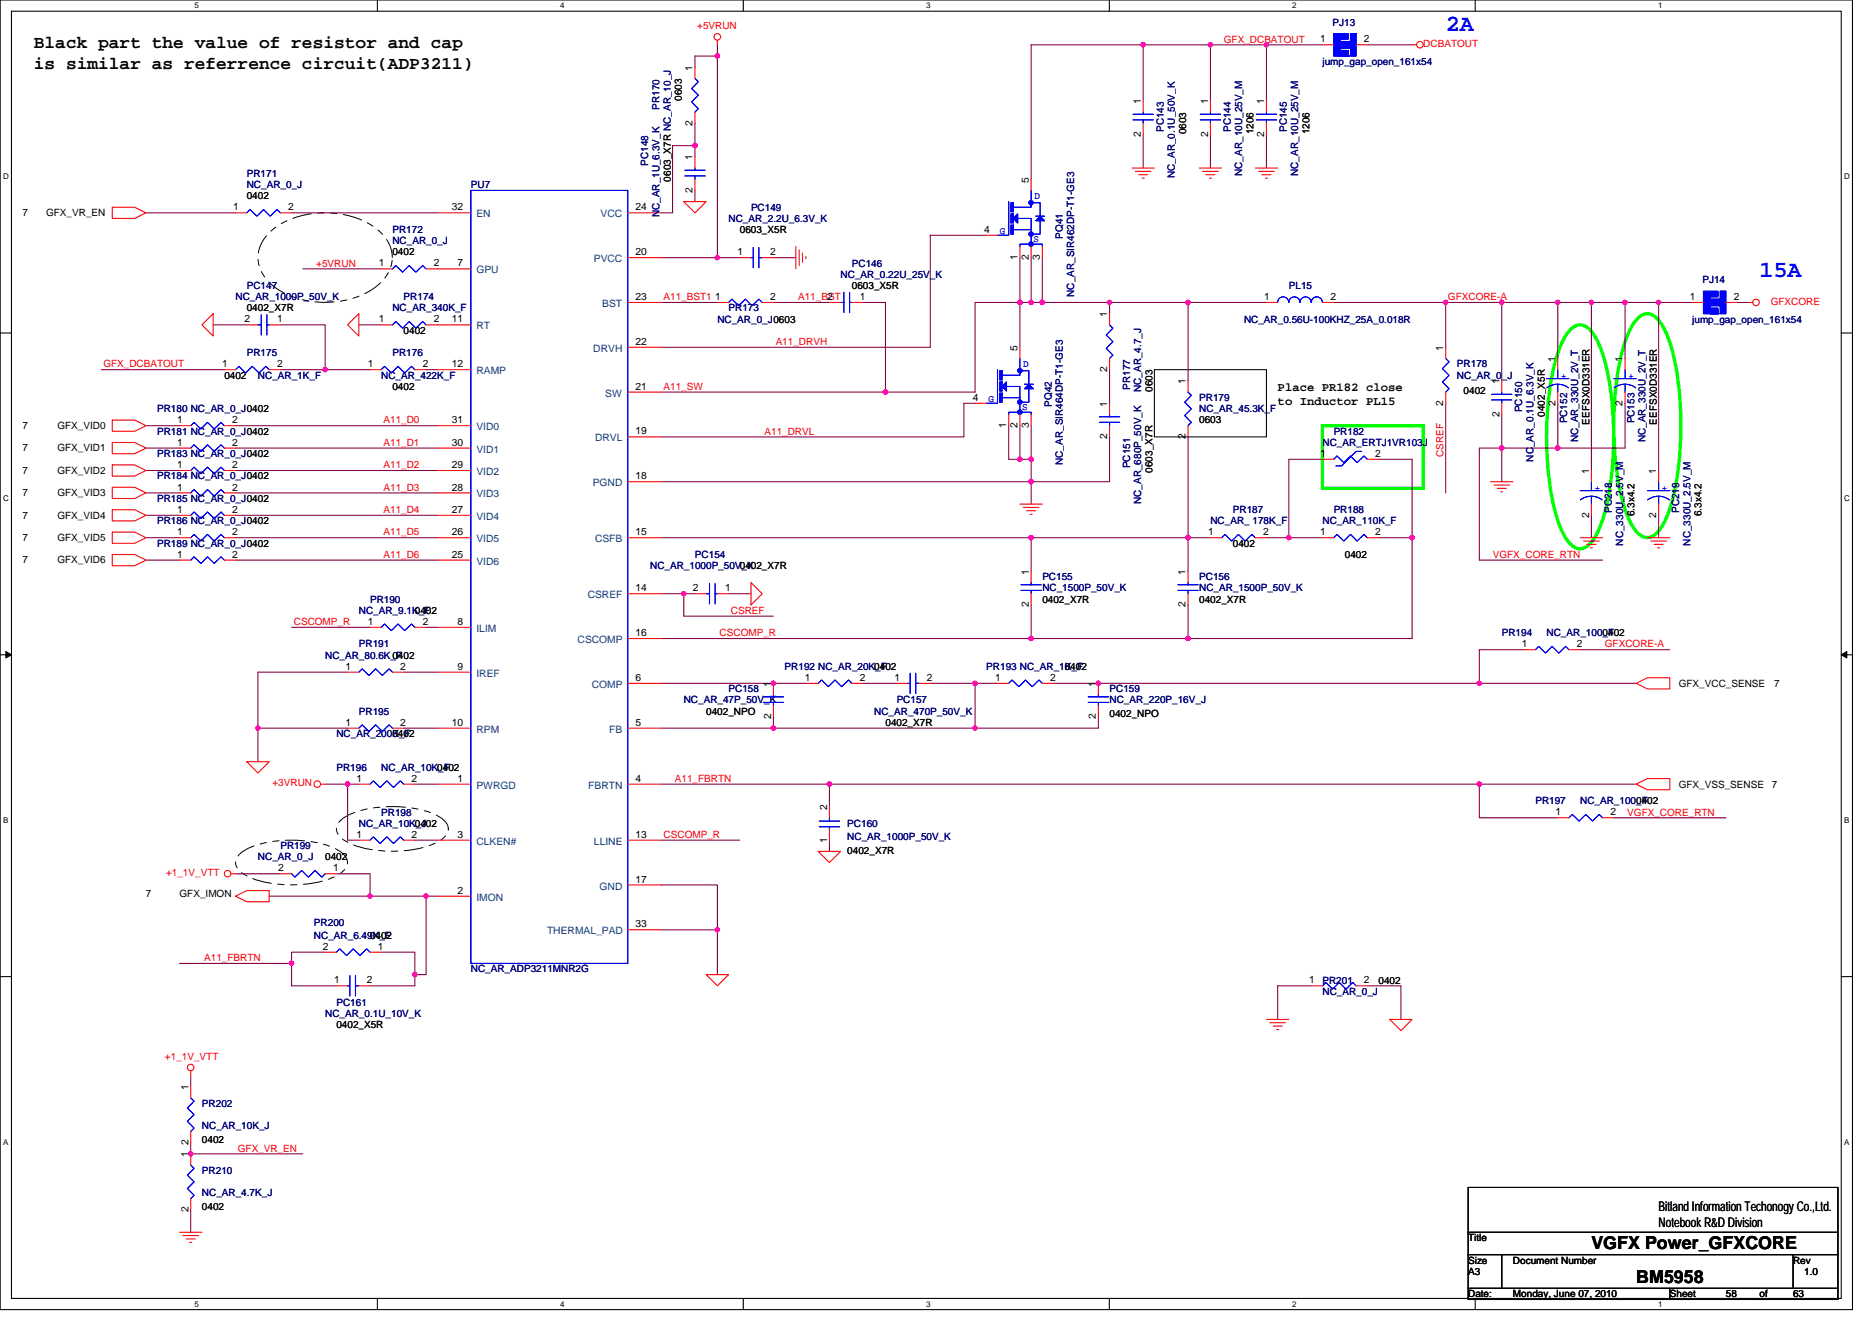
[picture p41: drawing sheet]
<svg xmlns="http://www.w3.org/2000/svg" width="297mm" height="210mm" viewBox="0 0 297 210" stroke-linecap="round" stroke-linejoin="round" font-family="sans-serif">
<defs><g id="words">
<g font-size="3.7" fill="#00f">
<text x="229.4" y="4.9">2A</text>
<text x="279.2" y="44">15A</text>
</g>
<g font-size="2.8">
<text x="5.4" y="7.7">Black part the value of resistor and cap</text>
<text x="5.4" y="10.9">is similar as referrence circuit(ADP3211)</text>
<text x="252.5" y="198.2">VGFX Power_GFXCORE</text>
<text x="259.6" y="203.6">BM5958</text>
</g>
<g font-size="2.1">
<text x="263.2" y="192.2">Bitland Information Techonogy Co.,Ltd.</text>
<text x="263.2" y="194.7">Notebook R&amp;D Division</text>
</g>
<g font-size="1.9">
<text x="202.7" y="62.1">Place PR182 close</text>
<text x="202.7" y="64.3">to Inductor PL15</text>
</g>
<g font-size="1.6" fill="#f00">
<text x="110.6" y="4.6">+5VRUN</text>
<text x="194.2" y="6.8">GFX_DCBATOUT</text>
<text x="225.8" y="7.5">DCBATOUT</text>
<text x="50.2" y="42.3">+5VRUN</text>
<text x="105.3" y="47.6">A11_BST1</text>
<text x="126.6" y="47.6">A11_BST</text>
<text x="229.8" y="47.6">GFXCORE-A</text>
<text x="281" y="48.4">GFXCORE</text>
<text x="16.4" y="58.3">GFX_DCBATOUT</text>
<text x="123.1" y="54.8">A11_DRVH</text>
<text x="105.3" y="61.9">A11_SW</text>
<text x="60.9" y="67.2">A11_D0</text>
<text x="60.9" y="70.8">A11_D1</text>
<text x="121.3" y="69">A11_DRVL</text>
<text x="60.9" y="74.3">A11_D2</text>
<text x="60.9" y="77.9">A11_D3</text>
<text x="229" y="72.5" transform="rotate(-90 229 72.5)">CSREF</text>
<text x="60.9" y="81.4">A11_D4</text>
<text x="60.9" y="85">A11_D5</text>
<text x="60.9" y="88.5">A11_D6</text>
<text x="236.9" y="88.5">VGFX_CORE_RTN</text>
<text x="46.6" y="99.2">CSCOMP_R</text>
<text x="114.2" y="101">CSCOMP_R</text>
<text x="116" y="97.4">CSREF</text>
<text x="254.7" y="102.8">GFXCORE-A</text>
<text x="43.2" y="124.8">+3VRUN</text>
<text x="107.1" y="124.1">A11_FBRTN</text>
<text x="258.2" y="129.4">VGFX_CORE_RTN</text>
<text x="105.3" y="133">CSCOMP_R</text>
<text x="26.3" y="139">+1_1V_VTT</text>
<text x="32.4" y="152.5">A11_FBRTN</text>
<text x="26.2" y="168.2">+1_1V_VTT</text>
<text x="37.7" y="182.8">GFX_VR_EN</text>
</g>
<g font-size="1.6" fill="#000080">
<text x="211.5" y="4.1">PJ13</text>
<text x="209.8" y="10.3">jump_gap_open_161x54</text>
<text x="104.6" y="17.4" transform="rotate(-90 104.6 17.4)">PR170</text>
<text x="184.7" y="21" transform="rotate(-90 184.7 21)">PC143</text>
<text x="195.3" y="21" transform="rotate(-90 195.3 21)">PC144</text>
<text x="204.2" y="21" transform="rotate(-90 204.2 21)">PC145</text>
<text x="39.2" y="28.1">PR171</text>
<text x="39.2" y="29.9">NC_AR_0_J</text>
<text x="74.7" y="29.9">PU7</text>
<text x="102.9" y="26.3" transform="rotate(-90 102.9 26.3)">PC148</text>
<text x="186.4" y="28.3" transform="rotate(-90 186.4 28.3)">NC_AR_0.1U_50V_K</text>
<text x="197.1" y="27.9" transform="rotate(-90 197.1 27.9)">NC_AR_10U_25V_M</text>
<text x="206" y="27.9" transform="rotate(-90 206 27.9)">NC_AR_10U_25V_M</text>
<text x="104.6" y="34.5" transform="rotate(-90 104.6 34.5)">NC_AR_1U_6.3V_K</text>
<text x="115.6" y="35.2">NC_AR_2.2U_6.3V_K</text>
<text x="119.2" y="33.4">PC149</text>
<text x="62.3" y="37">PR172</text>
<text x="62.3" y="38.8">NC_AR_0_J</text>
<text x="168.7" y="37.9" transform="rotate(-90 168.7 37.9)">PQ41</text>
<text x="37.4" y="47.6">NC_AR_1000P_50V_K</text>
<text x="39.2" y="45.9">PC147</text>
<text x="64" y="47.6">PR174</text>
<text x="133.4" y="44.1">NC_AR_0.22U_25V_K</text>
<text x="135.2" y="42.3">PC146</text>
<text x="170.4" y="47.1" transform="rotate(-90 170.4 47.1)">NC_AR_SIR462DP-T1-GE3</text>
<text x="204.5" y="45.9">PL15</text>
<text x="270.1" y="45">PJ14</text>
<text x="62.3" y="49.4">NC_AR_340K_F</text>
<text x="113.8" y="51.2">NC_AR_0_J0603</text>
<text x="115.6" y="49.4">PR173</text>
<text x="197.4" y="51.2">NC_AR_0.56U-100KHZ_25A_0.018R</text>
<text x="268.5" y="51.2">jump_gap_open_161x54</text>
<text x="39.2" y="56.5">PR175</text>
<text x="62.3" y="56.5">PR176</text>
<text x="231.2" y="58.3">PR178</text>
<text x="24.9" y="65.4">PR180 NC_AR_0_J0402</text>
<text x="40.9" y="60.1">NC_AR_1K_F</text>
<text x="60.5" y="60.1">NC_AR_422K_F</text>
<text x="166.9" y="64.5" transform="rotate(-90 166.9 64.5)">PQ42</text>
<text x="179.3" y="61.9" transform="rotate(-90 179.3 61.9)">PR177</text>
<text x="181.1" y="62.2" transform="rotate(-90 181.1 62.2)">NC_AR_4.7_J</text>
<text x="190.3" y="63.6">PR179</text>
<text x="190.3" y="65.4">NC_AR_45.3K_F</text>
<text x="231.2" y="60.1">NC_AR_0_J</text>
<text x="241.6" y="65.4" transform="rotate(-90 241.6 65.4)">PC150</text>
<text x="24.9" y="69">PR181 NC_AR_0_J0402</text>
<text x="209.8" y="70.8">NC_AR_ERTJ1VR103J</text>
<text x="211.6" y="69">PR182</text>
<text x="248.7" y="67.2" transform="rotate(-90 248.7 67.2)">PC152</text>
<text x="250.4" y="70.2" transform="rotate(-90 250.4 70.2)">NC_AR_330U_2V_T</text>
<text x="259.3" y="67.2" transform="rotate(-90 259.3 67.2)">PC153</text>
<text x="261.1" y="70.2" transform="rotate(-90 261.1 70.2)">NC_AR_330U_2V_T</text>
<text x="24.9" y="72.5">PR183 NC_AR_0_J0402</text>
<text x="24.9" y="76.1">PR184 NC_AR_0_J0402</text>
<text x="168.7" y="73.8" transform="rotate(-90 168.7 73.8)">NC_AR_SIR464DP-T1-GE3</text>
<text x="179.3" y="74.3" transform="rotate(-90 179.3 74.3)">PC151</text>
<text x="243.3" y="73.3" transform="rotate(-90 243.3 73.3)">NC_AR_0.1U_6.3V_K</text>
<text x="24.9" y="83.2">PR186 NC_AR_0_J0402</text>
<text x="24.9" y="79.7">PR185 NC_AR_0_J0402</text>
<text x="181.1" y="80" transform="rotate(-90 181.1 80)">NC_AR_680P_50V_K</text>
<text x="192.1" y="83.2">NC_AR_ 178K_F</text>
<text x="195.6" y="81.4">PR187</text>
<text x="209.8" y="83.2">NC_AR_110K_F</text>
<text x="211.6" y="81.4">PR188</text>
<text x="255.8" y="81.4" transform="rotate(-90 255.8 81.4)">PC218</text>
<text x="266.4" y="81.4" transform="rotate(-90 266.4 81.4)">PC219</text>
<text x="24.9" y="86.8">PR189 NC_AR_0_J0402</text>
<text x="110.3" y="88.5">PC154</text>
<text x="257.6" y="86.6" transform="rotate(-90 257.6 86.6)">NC_330U_2.5V_M</text>
<text x="268.2" y="86.6" transform="rotate(-90 268.2 86.6)">NC_330U_2.5V_M</text>
<text x="58.7" y="95.7">PR190</text>
<text x="103.2" y="90.3">NC_AR_1000P_50V_K</text>
<text x="165.4" y="92.1">PC155</text>
<text x="165.4" y="93.9">NC_1500P_50V_K</text>
<text x="190.3" y="92.1">PC156</text>
<text x="190.3" y="93.9">NC_AR_1500P_50V_K</text>
<text x="56.9" y="97.4">NC_AR_9.1K_F</text>
<text x="238.3" y="101">PR194</text>
<text x="245.4" y="101">NC_AR_100_F</text>
<text x="51.6" y="104.5">NC_AR_80.6K_F</text>
<text x="56.9" y="102.8">PR191</text>
<text x="124.5" y="106.3">PR192 NC_AR_20K_F</text>
<text x="156.5" y="106.3">PR193 NC_AR_1K_F</text>
<text x="56.9" y="113.4">PR195</text>
<text x="108.5" y="111.7">NC_AR_47P_50V_K</text>
<text x="115.6" y="109.9">PC158</text>
<text x="138.7" y="113.4">NC_AR_470P_50V_K</text>
<text x="142.3" y="111.7">PC157</text>
<text x="176.1" y="109.9">PC159</text>
<text x="176.1" y="111.7">NC_AR_220P_16V_J</text>
<text x="53.4" y="117">NC_AR_200K_F</text>
<text x="53.4" y="122.3">PR196</text>
<text x="60.5" y="122.3">NC_AR_10K_F</text>
<text x="56.9" y="131.2">NC_AR_10K_J</text>
<text x="60.5" y="129.4">PR198</text>
<text x="134.4" y="131.2">PC160</text>
<text x="243.6" y="127.7">PR197</text>
<text x="250.7" y="127.7">NC_AR_100_F</text>
<text x="40.9" y="136.5">NC_AR_0_J</text>
<text x="44.5" y="134.8">PR199</text>
<text x="134.4" y="133.4">NC_AR_1000P_50V_K</text>
<text x="49.8" y="147">PR200</text>
<text x="49.8" y="149">NC_AR_6.49K_F</text>
<text x="74.7" y="154.3">NC_AR_ADP3211MNR2G</text>
<text x="51.6" y="161.4">NC_AR_0.1U_10V_K</text>
<text x="53.4" y="159.7">PC161</text>
<text x="209.8" y="156.1">PR201</text>
<text x="209.8" y="157.9">NC_AR_0_J</text>
<text x="32" y="175.7">PR202</text>
<text x="32" y="179.2">NC_AR_10K_J</text>
<text x="32" y="186.3">PR210</text>
<text x="32" y="189.9">NC_AR_4.7K_J</text>
</g>
<g font-size="1.6">
<text x="109.9" y="11.2" transform="rotate(-90 109.9 11.2)">1</text>
<text x="209.5" y="6.7">1</text>
<text x="216.4" y="6.7">2</text>
<text x="108.2" y="16" transform="rotate(-90 108.2 16)">0603</text>
<text x="181" y="16.5" transform="rotate(-90 181 16.5)">1</text>
<text x="191.7" y="16.5" transform="rotate(-90 191.7 16.5)">1</text>
<text x="200.6" y="16.5" transform="rotate(-90 200.6 16.5)">1</text>
<text x="109.9" y="19.9" transform="rotate(-90 109.9 19.9)">2</text>
<text x="181" y="21.7" transform="rotate(-90 181 21.7)">2</text>
<text x="188.2" y="21.3" transform="rotate(-90 188.2 21.3)">0603</text>
<text x="191.7" y="21.7" transform="rotate(-90 191.7 21.7)">2</text>
<text x="198.9" y="21.3" transform="rotate(-90 198.9 21.3)">1206</text>
<text x="200.6" y="21.7" transform="rotate(-90 200.6 21.7)">2</text>
<text x="207.8" y="21.3" transform="rotate(-90 207.8 21.3)">1206</text>
<text x="106.4" y="28.8" transform="rotate(-90 106.4 28.8)">0603_X7R NC_AR_10_J</text>
<text x="109.9" y="25.4" transform="rotate(-90 109.9 25.4)">1</text>
<text x="163.2" y="29" transform="rotate(-90 163.2 29)">5</text>
<text x="3.6" y="34.3">7</text>
<text x="7.3" y="34.3">GFX_VR_EN</text>
<text x="37" y="33.4">1</text>
<text x="39.2" y="31.6">0402</text>
<text x="45.7" y="33.4">2</text>
<text x="71.7" y="33.4">32</text>
<text x="100.9" y="33.4">24</text>
<text x="109.9" y="30.6" transform="rotate(-90 109.9 30.6)">2</text>
<text x="62.3" y="40.5">0402</text>
<text x="100.9" y="40.5">20</text>
<text x="117" y="40.5">1</text>
<text x="117.4" y="37">0603_X5R</text>
<text x="122.2" y="40.5">2</text>
<text x="156.1" y="37">4</text>
<text x="161.5" y="41.3" transform="rotate(-90 161.5 41.3)">1</text>
<text x="163.2" y="41.3" transform="rotate(-90 163.2 41.3)">2</text>
<text x="165" y="41.3" transform="rotate(-90 165 41.3)">3</text>
<text x="60.1" y="42.3">1</text>
<text x="68.9" y="42.3">2</text>
<text x="72.6" y="42.3">7</text>
<text x="100.9" y="47.6">23</text>
<text x="113.5" y="47.6">1</text>
<text x="122.2" y="47.6">2</text>
<text x="131.3" y="47.6">2</text>
<text x="135.2" y="45.9">0603_X5R</text>
<text x="136.4" y="47.6">1</text>
<text x="200.6" y="47.6">1</text>
<text x="211.1" y="47.6">2</text>
<text x="268.2" y="47.6">1</text>
<text x="275.1" y="47.6">2</text>
<text x="38.8" y="51.2">2</text>
<text x="39.2" y="49.4">0402_X7R</text>
<text x="44" y="51.2">1</text>
<text x="60.1" y="51.2">1</text>
<text x="64" y="53">0402</text>
<text x="68.9" y="51.2">2</text>
<text x="71.7" y="51.2">11</text>
<text x="175.7" y="50.3" transform="rotate(-90 175.7 50.3)">1</text>
<text x="35.2" y="58.3">1</text>
<text x="44" y="58.3">2</text>
<text x="58.4" y="58.3">1</text>
<text x="67.1" y="58.3">2</text>
<text x="71.7" y="58.3">12</text>
<text x="100.9" y="54.7">22</text>
<text x="161.5" y="55.6" transform="rotate(-90 161.5 55.6)">5</text>
<text x="175.7" y="59.1" transform="rotate(-90 175.7 59.1)">2</text>
<text x="229" y="55.6" transform="rotate(-90 229 55.6)">1</text>
<text x="246.8" y="57.4" transform="rotate(-90 246.8 57.4)">1</text>
<text x="257.5" y="57.4" transform="rotate(-90 257.5 57.4)">1</text>
<text x="35.6" y="60.1">0402</text>
<text x="62.3" y="61.9">0402</text>
<text x="100.9" y="61.8">21</text>
<text x="154.4" y="63.6">4</text>
<text x="175.7" y="64.5" transform="rotate(-90 175.7 64.5)">1</text>
<text x="182.9" y="62.2" transform="rotate(-90 182.9 62.2)">0603</text>
<text x="188.1" y="61" transform="rotate(-90 188.1 61)">1</text>
<text x="229" y="64.4" transform="rotate(-90 229 64.4)">2</text>
<text x="232.2" y="62.6">0402</text>
<text x="237.9" y="61" transform="rotate(-90 237.9 61)">1</text>
<text x="246.8" y="64.4" transform="rotate(-90 246.8 64.4)">2</text>
<text x="257.5" y="64.4" transform="rotate(-90 257.5 64.4)">2</text>
<text x="3.6" y="68.1">7</text>
<text x="3.6" y="71.6">7</text>
<text x="9.1" y="68.1">GFX_VID0</text>
<text x="9.1" y="71.6">GFX_VID1</text>
<text x="28.1" y="70.7">1</text>
<text x="28.1" y="67.2">1</text>
<text x="36.8" y="70.7">2</text>
<text x="36.8" y="67.2">2</text>
<text x="71.7" y="70.7">30</text>
<text x="71.7" y="67.2">31</text>
<text x="100.9" y="69">19</text>
<text x="159.7" y="67.9" transform="rotate(-90 159.7 67.9)">1</text>
<text x="161.5" y="67.9" transform="rotate(-90 161.5 67.9)">2</text>
<text x="163.2" y="67.9" transform="rotate(-90 163.2 67.9)">3</text>
<text x="175.7" y="69.7" transform="rotate(-90 175.7 69.7)">2</text>
<text x="188.1" y="69.7" transform="rotate(-90 188.1 69.7)">2</text>
<text x="190.3" y="67.2">0603</text>
<text x="237.9" y="66.2" transform="rotate(-90 237.9 66.2)">2</text>
<text x="245.1" y="66.1" transform="rotate(-90 245.1 66.1)">0402_X5R</text>
<text x="252.2" y="67.4" transform="rotate(-90 252.2 67.4)">EEFSX0D331ER</text>
<text x="262.9" y="67.4" transform="rotate(-90 262.9 67.4)">EEFSX0D331ER</text>
<text x="3.6" y="75.2">7</text>
<text x="9.1" y="75.2">GFX_VID2</text>
<text x="28.1" y="74.3">1</text>
<text x="28.1" y="77.9">1</text>
<text x="36.8" y="74.3">2</text>
<text x="36.8" y="77.9">2</text>
<text x="71.7" y="77.9">28</text>
<text x="71.7" y="74.3">29</text>
<text x="100.9" y="76.1">18</text>
<text x="182.9" y="75" transform="rotate(-90 182.9 75)">0603_X7R</text>
<text x="209.5" y="72.5">1</text>
<text x="218.2" y="72.5">2</text>
<text x="252.1" y="75.2" transform="rotate(-90 252.1 75.2)">1</text>
<text x="262.8" y="75.2" transform="rotate(-90 262.8 75.2)">1</text>
<text x="3.6" y="78.8">7</text>
<text x="3.6" y="82.3">7</text>
<text x="9.1" y="78.8">GFX_VID3</text>
<text x="9.1" y="82.3">GFX_VID4</text>
<text x="28.1" y="81.4">1</text>
<text x="36.8" y="81.4">2</text>
<text x="71.7" y="81.4">27</text>
<text x="252.1" y="82.2" transform="rotate(-90 252.1 82.2)">2</text>
<text x="259.3" y="82" transform="rotate(-90 259.3 82)">6.3x4.2</text>
<text x="262.8" y="82.2" transform="rotate(-90 262.8 82.2)">2</text>
<text x="270" y="82" transform="rotate(-90 270 82)">6.3x4.2</text>
<text x="3.6" y="85.9">7</text>
<text x="3.6" y="89.4">7</text>
<text x="9.1" y="85.9">GFX_VID5</text>
<text x="9.1" y="89.4">GFX_VID6</text>
<text x="28.1" y="85">1</text>
<text x="28.1" y="88.5">1</text>
<text x="36.8" y="85">2</text>
<text x="36.8" y="88.5">2</text>
<text x="71.7" y="88.5">25</text>
<text x="71.7" y="85">26</text>
<text x="100.9" y="85">15</text>
<text x="191.7" y="85">1</text>
<text x="195.6" y="86.8">0402</text>
<text x="200.4" y="85">2</text>
<text x="209.5" y="85">1</text>
<text x="213.4" y="88.5">0402</text>
<text x="218.2" y="85">2</text>
<text x="100.9" y="93.9">14</text>
<text x="109.9" y="93.9">2</text>
<text x="115.1" y="93.9">1</text>
<text x="117.4" y="90.3">0402_X7R</text>
<text x="163.2" y="91.2" transform="rotate(-90 163.2 91.2)">1</text>
<text x="165.4" y="95.7">0402_X7R</text>
<text x="188.1" y="91.2" transform="rotate(-90 188.1 91.2)">1</text>
<text x="190.3" y="95.7">0402_X7R</text>
<text x="58.4" y="99.2">1</text>
<text x="65.8" y="97.4">0402</text>
<text x="67.1" y="99.2">2</text>
<text x="72.6" y="99.2">8</text>
<text x="100.9" y="101">16</text>
<text x="163.2" y="96.4" transform="rotate(-90 163.2 96.4)">2</text>
<text x="188.1" y="96.4" transform="rotate(-90 188.1 96.4)">2</text>
<text x="254.3" y="101">0402</text>
<text x="54.8" y="106.3">1</text>
<text x="62.3" y="104.5">0402</text>
<text x="63.5" y="106.3">2</text>
<text x="72.6" y="106.3">9</text>
<text x="138.7" y="106.3">0402</text>
<text x="168.9" y="106.3">0402</text>
<text x="241.5" y="102.7">1</text>
<text x="250.2" y="102.7">2</text>
<text x="100.9" y="108.1">6</text>
<text x="112.1" y="113.4">0402_NPO</text>
<text x="122.3" y="109" transform="rotate(-90 122.3 109)">1</text>
<text x="127.7" y="108.1">1</text>
<text x="136.4" y="108.1">2</text>
<text x="141.9" y="108.1">1</text>
<text x="147.1" y="108.1">2</text>
<text x="157.9" y="108.1">1</text>
<text x="166.6" y="108.1">2</text>
<text x="173.9" y="109" transform="rotate(-90 173.9 109)">1</text>
<text x="176.1" y="113.8">0402_NPO</text>
<text x="266.4" y="109">GFX_VCC_SENSE</text>
<text x="281.5" y="109">7</text>
<text x="54.8" y="115.2">1</text>
<text x="62.3" y="117">0402</text>
<text x="63.5" y="115.2">2</text>
<text x="71.7" y="115.2">10</text>
<text x="100.9" y="115.2">5</text>
<text x="122.3" y="114.2" transform="rotate(-90 122.3 114.2)">2</text>
<text x="140.5" y="115.2">0402_X7R</text>
<text x="173.9" y="114.2" transform="rotate(-90 173.9 114.2)">2</text>
<text x="56.6" y="124.1">1</text>
<text x="65.3" y="124.1">2</text>
<text x="69.4" y="122.3">0402</text>
<text x="72.6" y="124.1">1</text>
<text x="100.9" y="124.1">4</text>
<text x="266.4" y="125">GFX_VSS_SENSE</text>
<text x="281.1" y="125">7</text>
<text x="65.8" y="131.2">0402</text>
<text x="131.2" y="128.5" transform="rotate(-90 131.2 128.5)">2</text>
<text x="246.8" y="129.4">1</text>
<text x="255.5" y="129.4">2</text>
<text x="259.6" y="127.7">0402</text>
<text x="51.6" y="136.5">0402</text>
<text x="56.6" y="133">1</text>
<text x="65.3" y="133">2</text>
<text x="72.6" y="133">3</text>
<text x="100.9" y="133">13</text>
<text x="131.2" y="133.7" transform="rotate(-90 131.2 133.7)">1</text>
<text x="134.4" y="135.5">0402_X7R</text>
<text x="23.2" y="142.4">7</text>
<text x="28.5" y="142.4">GFX_IMON</text>
<text x="44.1" y="138.3">2</text>
<text x="52.8" y="138.3">1</text>
<text x="72.6" y="141.9">2</text>
<text x="100.9" y="140.1">17</text>
<text x="58.7" y="149">0402</text>
<text x="100.9" y="147.2">33</text>
<text x="51.2" y="150.7">2</text>
<text x="60" y="150.7">1</text>
<text x="53" y="156.1">1</text>
<text x="58.2" y="156.1">2</text>
<text x="207.7" y="156.1">1</text>
<text x="216.4" y="156.1">2</text>
<text x="218.7" y="156.1">0402</text>
<text x="53.4" y="163.2">0402_X5R</text>
<text x="29.9" y="173" transform="rotate(-90 29.9 173)">1</text>
<text x="29.9" y="183.7" transform="rotate(-90 29.9 183.7)">1</text>
<text x="29.9" y="181.7" transform="rotate(-90 29.9 181.7)">2</text>
<text x="32" y="181.4">0402</text>
<text x="29.9" y="192.4" transform="rotate(-90 29.9 192.4)">2</text>
<text x="32" y="192">0402</text>
<text x="233" y="197">Title</text>
<text x="233" y="202.3">A3</text>
<text x="233" y="200.6">Size</text>
<text x="240.1" y="200.6">Document Number</text>
<text x="284.5" y="200.6">Rev</text>
<text x="286.3" y="202.3">1.0</text>
<text x="233" y="205.9">Date:</text>
<text x="240.1" y="205.9">Monday, June 07, 2010</text>
<text x="265" y="205.9">Sheet</text>
<text x="273.9" y="205.9">58</text>
<text x="279.2" y="205.9">of</text>
<text x="284.5" y="205.9">63</text>
</g>
<g font-size="1.6" fill="#004080">
<text x="75.6" y="34.5">EN</text>
<text x="95.3" y="34.5">VCC</text>
<text x="94.2" y="41.6">PVCC</text>
<text x="75.6" y="43.4">GPU</text>
<text x="75.6" y="52.3">RT</text>
<text x="95.6" y="48.7">BST</text>
<text x="75.6" y="59.4">RAMP</text>
<text x="94.1" y="55.8">DRVH</text>
<text x="96.1" y="62.9">SW</text>
<text x="75.6" y="71.8">VID1</text>
<text x="75.6" y="68.3">VID0</text>
<text x="94.4" y="70.1">DRVL</text>
<text x="75.6" y="75.4">VID2</text>
<text x="94.1" y="77.2">PGND</text>
<text x="75.6" y="82.5">VID4</text>
<text x="75.6" y="79">VID3</text>
<text x="75.6" y="89.6">VID6</text>
<text x="75.6" y="86.1">VID5</text>
<text x="94.4" y="86.1">CSFB</text>
<text x="93.3" y="95">CSREF</text>
<text x="75.6" y="100.3">ILIM</text>
<text x="75.6" y="107.4">IREF</text>
<text x="91.6" y="102.1">CSCOMP</text>
<text x="93.9" y="109.2">COMP</text>
<text x="75.6" y="116.3">RPM</text>
<text x="96.7" y="116.3">FB</text>
<text x="75.6" y="125.2">PWRGD</text>
<text x="93.3" y="125.2">FBRTN</text>
<text x="75.6" y="134.1">CLKEN#</text>
<text x="94.3" y="134.1">LLINE</text>
<text x="75.6" y="143">IMON</text>
<text x="95.1" y="141.2">GND</text>
<text x="86.8" y="148.3">THERMAL_PAD</text>
</g>
<g font-size="1.6" fill="#00f">
<text x="164.1" y="31.6">D</text>
<text x="158.6" y="37.2">G</text>
<text x="164" y="38.4">S</text>
<text x="162.4" y="58.3">D</text>
<text x="156.9" y="63.8">G</text>
<text x="162.2" y="65.1">S</text>
<text x="247.7" y="60.1">+</text>
<text x="258.4" y="60.1">+</text>
<text x="253" y="77.9">+</text>
<text x="263.7" y="77.9">+</text>
</g>
<g font-size="1.3">
<text x="30.8" y="1.3">5</text>
<text x="88.9" y="1.3">4</text>
<text x="147" y="1.3">3</text>
<text x="205" y="1.3">2</text>
<text x="263.1" y="1.3">1</text>
<text x=".5" y="28.4">D</text>
<text x="292.6" y="28.4">D</text>
<text x=".5" y="79.5">C</text>
<text x="292.6" y="79.5">C</text>
<text x=".5" y="130.6">B</text>
<text x="292.6" y="130.6">B</text>
<text x=".5" y="181.7">A</text>
<text x="292.6" y="181.7">A</text>
<text x="30.8" y="207.4">5</text>
<text x="88.9" y="207.4">4</text>
<text x="147" y="207.4">3</text>
<text x="205" y="207.4">2</text>
<text x="263.1" y="207.4">1</text>
</g>
</g></defs>
<path d="M0 0h293.9v207.9h-293.9zM1.8 1.8h290.4v204.3h-290.4z" fill="none" stroke="#000" stroke-width=".17"/>
<g fill="#fff">
<path d="M30.8 .2h.7v1.4h-.7z"/>
<path d="M30.8 206.3h.7v1.4h-.7z"/>
</g>
<path d="M59.9 0v1.8M59.9 206.1v1.8" fill="none" stroke="#000" stroke-width=".17"/>
<g fill="#fff">
<path d="M88.9 .2h.7v1.4h-.7z"/>
<path d="M88.9 206.3h.7v1.4h-.7z"/>
</g>
<path d="M117.9 0v1.8M117.9 206.1v1.8" fill="none" stroke="#000" stroke-width=".17"/>
<g fill="#fff">
<path d="M147 .2h.7v1.4h-.7z"/>
<path d="M147 206.3h.7v1.4h-.7z"/>
</g>
<path d="M176 0v1.8M176 206.1v1.8" fill="none" stroke="#000" stroke-width=".17"/>
<g fill="#fff">
<path d="M205 .2h.7v1.4h-.7z"/>
<path d="M205 206.3h.7v1.4h-.7z"/>
</g>
<path d="M234.1 0v1.8M234.1 206.1v1.8" fill="none" stroke="#000" stroke-width=".17"/>
<g fill="#fff">
<path d="M263.1 .2h.7v1.4h-.7z"/>
<path d="M263.1 206.3h.7v1.4h-.7z"/>
<path d="M.5 27.3h.9v1.4h-.9z"/>
<path d="M292.6 27.3h.9v1.4h-.9z"/>
<path d="M.5 78.4h.9v1.4h-.9z"/>
<path d="M292.6 78.4h.9v1.4h-.9z"/>
</g>
<path d="M0 52.9h1.8M292.2 52.9h1.7" fill="none" stroke="#000" stroke-width=".17"/>
<g fill="#fff">
<path d="M.5 129.5h.8v1.4h-.8z"/>
<path d="M292.6 129.5h.9v1.4h-.9z"/>
</g>
<path d="M0 103.9h1.8M292.2 103.9h1.7" fill="none" stroke="#000" stroke-width=".17"/>
<path d="M.9 103.4l.9 .5-.9 .5zM292.2 103.9l.8-.5v1z" fill="#000" stroke="#000" stroke-width=".16"/>
<g fill="#fff">
<path d="M.5 180.5h.8v1.4h-.8z"/>
<path d="M292.6 180.5h.9v1.4h-.9z"/>
</g>
<path d="M183.2 58.7h17.8v10.6h-17.8zM0 155h1.8M292.2 155h1.7M233 188.5h58.6v17.7h-58.6zM233 195.6h58.6M233 199.1h58.6M238.3 199.1v5.4M284.5 199.1v5.4M233 204.5h58.6M265 204.5v1.7" fill="none" stroke="#000" stroke-width=".17"/>
<path d="M248.9 52.6a2.08 2.08 0 0 1 3.6 0 16.9 16.9 0 0 1 2.7 7.2 52.3 52.3 0 0 1-.7 22.1 10.4 10.4 0 0 1-2.6 4.7 1.97 1.97 0 0 1-3-.5 17 17 0 0 1-2.7-7.2 52.6 52.6 0 0 1 .8-22.1 12.1 12.1 0 0 1 1.9-4.2zM259.6 50.8a2.08 2.08 0 0 1 3.6 0 16.9 16.9 0 0 1 2.7 7.2 52.3 52.3 0 0 1-.7 22.1 10.4 10.4 0 0 1-2.6 4.8 1.97 1.97 0 0 1-3-.6 17 17 0 0 1-2.7-7.2 52.6 52.6 0 0 1 .7-22.1 12.1 12.1 0 0 1 2-4.2zM209.8 67.6h16v9.9h-16z" fill="none" stroke="#0f0" stroke-width=".53"/>
<path d="M42.4 37.3a12.4 12.4 0 0 1 9.2-3.5 12.4 12.4 0 0 1 9.2 3.5 5.2 5.2 0 0 1-.8 7.9 14.3 14.3 0 0 1-13.8 1.8 7.9 7.9 0 0 1-5.2-5.2 5.2 5.2 0 0 1 1.4-4.5zM38.2 135.4a13.5 13.5 0 0 1 8-2.1 13.5 13.5 0 0 1 8.1 2.1 1.77 1.77 0 0 1 0 3 13.5 13.5 0 0 1-8.1 2 13.4 13.4 0 0 1-8-2 1.77 1.77 0 0 1 0-3zM54.2 130.1a13.5 13.5 0 0 1 8-2.1 13.5 13.5 0 0 1 8.1 2.1 1.77 1.77 0 0 1 0 3 13.5 13.5 0 0 1-8.1 2 13.4 13.4 0 0 1-8-2 1.77 1.77 0 0 1 0-3z" fill="none" stroke="#000" stroke-width=".16" stroke-dasharray="3 1 1 1 1 1"/>
<g fill="none" stroke="#800040" stroke-width=".17">
<path d="M110.3 19.6v3.5M113.8 8.9v32M113.8 7.1v1.8M113.8 8.9h-3.5v1.8M181.4 7.1h10.7M181.4 7.1h-17.8v21.3M181.4 7.1v8.9M192.1 7.1v8.9M192.1 7.1h8.9M201 7.1h8.8M201 7.1v8.9M217 7.1h7.1"/>
<path d="M23.2 33.8h14.2M46.3 33.8h23.1M110.3 23.1h-3.6v10.7h-1.8M110.3 30.2v1.8M110.3 23.1v1.8M156.5 37.3h-8.9v17.8h-42.7M181.4 21.3v5.4M192.1 21.3v5.4M201 21.3v5.4M16 58.7h19.6M33.8 51.6h5.4M44.5 51.6h7.1v7.1"/>
<path d="M44.5 58.7h7.1M48 42.7h12.5M51.6 58.7h7.1M56.9 51.6h3.6M67.6 58.7h1.8M104.9 48h8.9M104.9 40.9h8.9M113.8 40.9h3.6M122.7 48h8.9M122.7 40.9h3.6M136.9 48h3.6v14.2M161.8 48h-7.1v14.2h-14.2"/>
<path d="M161.8 48v7.1M161.8 48h1.8M161.8 40.9v7.1M163.6 40.9v7.1M163.6 48h1.8M165.4 48h10.7M165.4 40.9v7.1M176.1 58.7v5.3M176.1 48v1.8M176.1 48h12.4M188.5 48h12.5M188.5 48v12.5"/>
<path d="M211.6 48h17.8M229.4 48v7.1M229.4 48h17.8M238.3 48v12.5M247.2 48h5.3M247.2 48v8.9M252.5 48h5.3M252.5 48v26.7M257.8 48h5.4M257.8 48v8.9M263.2 48h5.3M263.2 48v26.7"/>
<path d="M275.6 48h1.8M23.2 71.1h5.3M23.2 74.7h5.3M23.2 78.2h5.3M23.2 67.6h5.3M37.4 67.6h32M37.4 71.1h32M37.4 74.7h32M37.4 78.2h32M104.9 76.5h58.7M104.9 62.2h35.6M154.7 64h-1.8v5.3h-48"/>
<path d="M160.1 67.6v5.3h1.7M161.8 67.6v5.3M161.8 72.9h1.8M163.6 76.5v3.5M163.6 72.9v3.6M163.6 67.6v5.3M176.1 69.3v7.2h-12.5M188.5 69.3v16M209.8 72.9h-5.3v12.4M218.7 72.9h5.4v12.4M229.4 64v14.2M238.3 65.8v5.3"/>
<path d="M238.3 71.1v5.4M238.3 71.1h-3.6v17.8h19.6M238.3 71.1h8.9M247.2 64v7.1M257.8 64v7.1h-10.6M23.2 85.3h5.3M23.2 88.9h5.3M23.2 81.8h5.3M37.4 85.3h32M37.4 88.9h32M37.4 81.8h32M46.3 99.6h12.4"/>
<path d="M67.6 99.6h1.8M104.9 94.2h3.6M104.9 85.3h58.7M108.5 94.2v3.6h14.2M108.5 94.2h1.8M115.6 94.2h3.6M163.6 85.3v5.4M163.6 85.3h24.9M163.6 96v5.3M188.5 85.3v5.4M188.5 96v5.3M188.5 85.3h3.6"/>
<path d="M201 85.3h3.5M204.5 85.3h5.3M218.7 85.3h5.4M224.1 85.3v16h-35.6M252.5 81.8v3.5M263.2 81.8v3.5M40.9 115.6h14.3M40.9 115.6v5.3M55.2 106.7h-14.3v8.9M64 106.7h5.4M64 115.6h5.4M104.9 101.3h58.7"/>
<path d="M104.9 108.5h23.2M104.9 115.6h17.8M122.7 113.8v1.8M122.7 115.6h32M136.9 108.5h5.4M147.6 108.5h7.1M154.7 108.5h3.6M154.7 108.5v7.1M163.6 101.3h24.9M167.2 108.5h67.5M174.3 113.8v1.8h-19.6M234.7 108.5h24.9"/>
<path d="M241.8 103.1h-7.1v5.4M250.7 103.1h14.3M37.4 138.7h7.1M51.6 124.5h3.6M53.4 138.7h5.3v3.5M55.2 124.5v8.8h1.7M55.2 124.5h1.7M65.8 124.5h3.6M65.8 133.3h3.6M104.9 133.3h12.5M104.9 124.5h26.7M131.6 133.4v1.7"/>
<path d="M131.6 124.5v3.5M131.6 124.5h103.1v5.3h12.5M234.7 124.5h24.9M256.1 129.8h17.8M28.5 152.9h17.8M42.7 142.2h16M46.3 152.9v3.6h7.1M51.6 151.1h-5.3v1.8M58.7 142.2h8.9M60.5 151.1h5.3v3.6M65.8 154.7v1.8h-7.1M67.6 142.2v12.5h-1.8"/>
<path d="M67.6 142.2h1.8M104.9 147.6h8.9M104.9 140.5h8.9v7.1M113.8 147.6v7.1M208.1 156.5h-5.4v5.3M217 156.5h5.3v5.3M30.3 170.7v1.8M30.3 181.4v1.7h17.7M30.3 192v3.6"/>
</g>
<g fill="#f0f" stroke="#f0f" stroke-width=".17">
<circle cx="40.9" cy="115.6" r=".35"/>
<circle cx="224.1" cy="85.3" r=".35"/>
<circle cx="163.6" cy="101.3" r=".35"/>
<circle cx="165.4" cy="48" r=".35"/>
<circle cx="163.6" cy="48" r=".35"/>
<circle cx="161.8" cy="48" r=".35"/>
<circle cx="188.5" cy="101.3" r=".35"/>
<circle cx="174.3" cy="108.4" r=".35"/>
<circle cx="188.5" cy="48" r=".35"/>
<circle cx="176" cy="48" r=".35"/>
<circle cx="188.5" cy="85.3" r=".35"/>
<circle cx="154.7" cy="108.4" r=".35"/>
<circle cx="113.8" cy="147.6" r=".35"/>
<circle cx="257.8" cy="48" r=".35"/>
<circle cx="238.3" cy="48" r=".35"/>
<circle cx="247.2" cy="71.1" r=".35"/>
<circle cx="238.3" cy="71.1" r=".35"/>
<circle cx="247.2" cy="48" r=".35"/>
<circle cx="252.5" cy="48" r=".35"/>
<circle cx="110.3" cy="23.1" r=".35"/>
<circle cx="154.7" cy="115.6" r=".35"/>
<circle cx="51.6" cy="58.7" r=".35"/>
<circle cx="200.9" cy="7.1" r=".35"/>
<circle cx="192.1" cy="7.1" r=".35"/>
<circle cx="181.4" cy="7.1" r=".35"/>
<circle cx="30.3" cy="183.1" r=".35"/>
<circle cx="229.4" cy="48" r=".35"/>
<circle cx="122.7" cy="108.4" r=".35"/>
<circle cx="122.7" cy="115.6" r=".35"/>
<circle cx="234.7" cy="108.4" r=".35"/>
<circle cx="140.5" cy="62.2" r=".35"/>
<circle cx="204.5" cy="85.3" r=".35"/>
<circle cx="108.5" cy="94.2" r=".35"/>
<circle cx="234.7" cy="124.4" r=".35"/>
<circle cx="163.6" cy="76.4" r=".35"/>
<circle cx="163.6" cy="72.9" r=".35"/>
<circle cx="161.8" cy="72.9" r=".35"/>
<circle cx="113.8" cy="40.9" r=".35"/>
<circle cx="113.8" cy="8.9" r=".35"/>
<circle cx="163.6" cy="85.3" r=".35"/>
<circle cx="65.8" cy="154.7" r=".35"/>
<circle cx="67.6" cy="142.2" r=".35"/>
<circle cx="58.7" cy="142.2" r=".35"/>
<circle cx="46.3" cy="152.9" r=".35"/>
<circle cx="55.1" cy="124.4" r=".35"/>
<circle cx="263.2" cy="48" r=".35"/>
<circle cx="131.6" cy="124.4" r=".35"/>
</g>
<g fill="none" stroke="#f00" stroke-width=".17">
<path d="M110.3 10.7v1.7M110.3 17.8v1.8M113.8 6.4v.7M181.4 16v1.8M181.4 19.6v1.7M192.1 16v1.8M192.1 19.6v1.7M201 16v1.8M201 19.6v1.7M209.8 7.1h1.8M215.2 7.1h1.8M224.1 7.1h.7"/>
<path d="M17.8 32.9h3.6l1.8 .9-1.8 .9h-3.6zM37.4 33.8h1.8M44.5 33.8h1.8M69.4 33.8h5.3M99.6 33.8h5.3M108.5 32h3.6l-1.8 1.8zM110.3 24.9v1.8M110.3 28.4v1.8M126.3 39.1v3.6M126.8 39.6v2.5M156.5 37.3h1.8M161.8 39.1v1.8"/>
<path d="M163.6 39.1v1.8M163.6 28.4v1.8M165.4 39.1v1.8M179.6 26.7h3.6M180.1 27.2h2.5M180.7 27.7h1.4M181.2 28.3h.4M190.3 26.7h3.5M190.8 27.2h2.5M191.3 27.7h1.5M191.9 28.3h.3M199.2 26.7h3.5"/>
<path d="M199.7 27.2h2.5M200.2 27.7h1.5M200.8 28.3h.3M33.8 49.8v3.5l-1.8-1.7zM35.6 58.7h1.8M39.2 51.6h1.7M42.7 58.7h1.8M42.7 51.6h1.8M56.9 49.8v3.5l-1.7-1.7zM58.7 58.7h1.8M60.5 42.7h1.8M60.5 51.6h1.8"/>
<path d="M65.8 58.7h1.8M67.6 42.7h7.1M67.6 51.6h7.1M69.4 58.7h5.3M99.6 40.9h5.3M99.6 55.1h5.3M99.6 48h5.3M113.8 48h1.8M117.4 40.9h1.8M120.9 40.9h1.8M120.9 48h1.8M127.3 40.2v1.4"/>
<path d="M127.9 40.7v.4M131.6 48h1.8M135.2 48h1.7M161.8 55.1v1.8M176.1 49.8v1.8M176.1 56.9v1.8M201 48h1.7M209.8 48h1.8M229.4 55.1v1.8M247.2 56.9v1.8M257.8 56.9v1.8M268.5 48h1.8"/>
<path d="M273.9 48h1.7M277.4 48h.7M17.8 77.3h3.6l1.8 .9-1.8 .9h-3.6zM17.8 66.7h3.6l1.8 .9-1.8 .9h-3.6zM17.8 70.2h3.6l1.8 .9-1.8 .9h-3.6zM17.8 73.8h3.6l1.8 .9-1.8 .9h-3.6zM28.5 74.7h1.8M28.5 71.1h1.8M28.5 78.2h1.8M28.5 67.6h1.8M35.6 74.7h1.8M35.6 71.1h1.8"/>
<path d="M35.6 78.2h1.8M35.6 67.6h1.8M69.4 78.2h5.3M69.4 74.7h5.3M69.4 71.1h5.3M69.4 67.6h5.3M99.6 76.5h5.3M99.6 69.3h5.3M99.6 62.2h5.3M154.7 64h1.8M160.1 65.8v1.8M161.8 65.8v1.8"/>
<path d="M163.6 65.8v1.8M176.1 64v1.8M176.1 67.6v1.7M188.5 60.5v1.7M188.5 67.6v1.7M209.8 72.9h1.8M217 72.9h1.7M229.4 62.2v1.8M236.5 76.5h3.6M237 77h2.5M237.6 77.5h1.4M238.1 78.1h.4"/>
<path d="M238.3 60.5v1.7M238.3 64v1.8M247.2 62.2v1.8M252.5 74.7v1.8M257.8 62.2v1.8M263.2 74.7v1.8M17.8 84.5h3.6l1.8 .8-1.8 .9h-3.6zM17.8 88h3.6l1.8 .9-1.8 .9h-3.6zM17.8 80.9h3.6l1.8 .9-1.8 .9h-3.6zM28.5 85.3h1.8M28.5 88.9h1.8M28.5 81.8h1.8"/>
<path d="M35.6 85.3h1.8M35.6 88.9h1.8M35.6 81.8h1.8M58.7 99.6h1.8M65.8 99.6h1.8M69.4 99.6h5.3M69.4 88.9h5.3M69.4 85.3h5.3M69.4 81.8h5.3M99.6 94.2h5.3M99.6 85.3h5.3M110.3 94.2h1.8"/>
<path d="M113.8 94.2h1.8M119.2 92.5l1.7 1.7-1.7 1.8zM161.8 80h3.6M162.4 80.5h2.5M162.9 81.1h1.4M163.4 81.6h.4M163.6 90.7v1.8M163.6 94.2v1.8M188.5 90.7v1.8M188.5 94.2v1.8M192.1 85.3h1.7M199.2 85.3h1.8"/>
<path d="M209.8 85.3h1.8M217 85.3h1.7M250.7 85.3h3.6M251.3 85.9h2.5M251.8 86.4h1.4M252.3 87h.4M252.5 80v1.8M261.4 85.3h3.6M261.9 85.9h2.5M262.5 86.4h1.4M263 87h.4M263.2 80v1.8"/>
<path d="M55.2 106.7h1.7M55.2 115.6h1.7M62.3 106.7h1.7M62.3 115.6h1.7M69.4 106.7h5.3M69.4 115.6h5.3M99.6 115.6h5.3M99.6 108.5h5.3M99.6 101.3h5.3M122.7 108.5v1.7M122.7 112v1.8M128.1 108.5h1.7"/>
<path d="M135.2 108.5h1.7M142.3 108.5h1.8M145.8 108.5h1.8M158.3 108.5h1.8M165.4 108.5h1.8M174.3 108.5v1.7M174.3 112v1.8M241.8 103.1h1.8M249 103.1h1.7M259.6 108.5l1.8-.9h3.6v1.7h-3.6zM36.7 138.7h.7M39.2 120.9h3.5l-1.8 1.8z"/>
<path d="M44.5 138.7h1.8M50.9 124.5h.7M51.6 138.7h1.8M56.9 124.5h1.8M56.9 133.3h1.8M64 124.5h1.8M64 133.3h1.8M69.4 124.5h5.3M69.4 133.3h5.3M99.6 124.5h5.3M99.6 133.3h5.3M129.8 135.1h3.6l-1.8 1.8z"/>
<path d="M131.6 131.6v1.7M131.6 128v1.8M247.2 129.8h1.8M254.3 129.8h1.8M259.6 124.5l1.8-.9h3.6v1.7h-3.6zM37.4 142.2l1.8-.8h3.5v1.7h-3.5zM51.6 151.1h1.8M53.4 156.5h1.8M56.9 156.5h1.8M58.7 151.1h1.8M69.4 142.2h5.3M99.6 140.5h5.3"/>
<path d="M99.6 147.6h5.3M112.1 154.7h3.5l-1.8 1.8zM208.1 156.5h1.7M215.2 156.5h1.8M30.3 170v.7M30.3 172.5v1.7M30.3 179.6v1.8M201 161.8h3.5M201.5 162.3h2.5M202 162.9h1.5M202.6 163.4h.3M220.5 161.8h3.6l-1.8 1.8z"/>
<path d="M28.5 195.6h3.5M29 196.1h2.5M29.5 196.6h1.5M30.1 197.2h.3M30.3 183.1v1.8M30.3 190.2v1.8"/>
<circle cx="113.8" cy="5.9" r=".52"/>
<circle cx="225.3" cy="7.1" r=".52"/>
<circle cx="278.6" cy="48" r=".52"/>
<circle cx="36.1" cy="138.7" r=".52"/>
<circle cx="50.3" cy="124.4" r=".52"/>
<circle cx="30.3" cy="169.4" r=".52"/>
</g>
<g fill="none" stroke="#00f" stroke-width=".17">
<path d="M110.3 12.4l.5 .6-1.1 1.1 1.1 1-1.1 1.1 1.1 1.1-.5 .5M179.8 19h3.2M179.8 18.1h3.2M181.4 17.8v.3M181.4 19v.6M190.5 19h3.2M190.5 18.1h3.2M192.1 17.8v.3M192.1 19v.6M199.3 19h3.3M199.3 18.1h3.3M201 17.8v.3"/>
<path d="M201 19v.6M214.3 5.3h.9M39.2 33.8l.5-.5 1.1 1 1-1 1.1 1 1.1-1 .5 .5M74.7 30.2h24.9v122.7h-24.9zM108.7 27.9h3.2M108.7 27h3.2M110.3 26.7v.3M110.3 27.9v.5M119.5 39.3v3.2M120.4 39.3v3.2M160.1 32v5.3h-1.8M160.8 34.7h2.8v1.7"/>
<path d="M160.8 36.4h2.8M161.8 39.1v-.3h3.6v.3M163.6 36.4v2.7M163.6 32.2h1.4v5h-1.4M163.6 30.2v2.7h-2.8M164.3 34.3h1.5M37.4 58.7l.5-.6 1.1 1.1 1-1.1 1.1 1.1 1.1-1.1 .5 .6M40.9 51.6h.6M41.5 50v3.2M42.4 50v3.2M42.4 51.6h.3M60.5 58.7l.5-.6 1.1 1.1 1.1-1.1 1 1.1 1.1-1.1 .5 .6"/>
<path d="M62.3 42.7l.5-.6 1.1 1.1 1-1.1 1.1 1.1 1.1-1.1 .5 .6M62.3 51.6l.5-.6 1.1 1.1 1-1.1 1.1 1.1 1.1-1.1 .5 .6M115.6 48l.5-.5 1.1 1 1.1-1 1 1 1.1-1 .5 .5M119.2 40.9h.3M120.4 40.9h.5M133.4 48h.5M133.9 46.4v3.2M134.8 46.4v3.2M134.8 48h.4M158.3 58.7v5.3h-1.8M161.8 58.8h1.5v5h-1.5M161.8 56.9v2.7h-2.8"/>
<path d="M176.1 51.6l.5 .5-1.1 1.1 1.1 1-1.1 1.1 1.1 1.1-.5 .5M202.7 48a.88 .88 0 0 1 .9-.9 .88 .88 0 0 1 .9 .9 .89 .89 0 0 1 .9-.9 .89 .89 0 0 1 .9 .9 .89 .89 0 0 1 .9-.9 .89 .89 0 0 1 .8 .9 .89 .89 0 0 1 .9-.9 .89 .89 0 0 1 .9 .9M229.4 56.9l.5 .5-1 1.1 1 1.1-1 1 1 1.1-.5 .5M247.2 58.7v1.4M257.8 58.7v1.4M273 46.2h.9M30.3 74.7l.5-.6 1.1 1.1 1-1.1 1.1 1.1 1.1-1.1 .5 .6M30.3 71.1l.5-.5 1.1 1 1-1 1.1 1 1.1-1 .5 .5M30.3 78.2l.5-.5 1.1 1.1 1-1.1 1.1 1.1 1.1-1.1 .5 .5M30.3 67.6l.5-.6 1.1 1.1 1-1.1 1.1 1.1 1.1-1.1 .5 .6M159 61.3h2.8v1.8M159 63.1h2.8"/>
<path d="M160.1 65.8v-.4h3.5v.4M161.8 63.1v2.7M162.6 61h1.4M174.5 67h3.2M174.5 66.1h3.2M176.1 65.8v.3M176.1 67v.6M188.5 62.2l.5 .6-1 1 1 1.1-1 1.1 1 1-.5 .6M211.6 72.9l.5-.5 1.1 1 1.1-1 1 1 1.1-1 .6 .5M216.1 71.6h-.9l-2.3 2.4h-.9M236.7 63.5h3.2M236.7 62.6h3.2"/>
<path d="M238.3 62.2v.4M238.3 63.5v.5M245.4 60.1h3.6M245.4 61.6a2.86 2.86 0 0 1 3.5 0M247.2 61v1.2M250.7 77.9h3.6M250.8 79.3a2.86 2.86 0 0 1 3.4 0M252.5 78.8v1.2M252.5 76.5v1.4M256.1 60.1h3.5M256.1 61.6a2.86 2.86 0 0 1 3.4 0M257.8 61v1.2"/>
<path d="M261.4 77.9h3.6M261.4 79.3a2.86 2.86 0 0 1 3.5 0M263.2 78.8v1.2M263.2 76.5v1.4M30.3 85.3l.5-.5 1.1 1.1 1-1.1 1.1 1.1 1.1-1.1 .5 .5M30.3 88.9l.5-.5 1.1 1 1-1 1.1 1 1.1-1 .5 .5M30.3 81.8l.5-.5 1.1 1 1-1 1.1 1 1.1-1 .5 .5M60.5 99.6l.5-.6 1.1 1.1 1.1-1.1 1 1.1 1.1-1.1 .5 .6M112.1 94.2h.5M112.6 92.6v3.2M113.5 92.6v3.2M113.5 94.2h.3"/>
<path d="M162 93.7h3.2M162 92.8h3.2M163.6 92.5v.3M163.6 93.7v.5M186.9 93.7h3.2M186.9 92.8h3.2M188.5 92.5v.3M188.5 93.7v.5M193.8 85.3l.6-.5 1 1.1 1.1-1.1 1.1 1.1 1-1.1 .6 .5M211.6 85.3l.5-.5 1.1 1.1 1.1-1.1 1 1.1 1.1-1.1 .6 .5M56.9 106.7l.6-.5 1 1 1.1-1 1.1 1 1-1 .6 .5M56.9 115.6l.6-.6 1 1.1 1.1-1.1 1.1 1.1 1-1.1 .6 .6"/>
<path d="M121.1 111.5h3.2M121.1 110.6h3.2M122.7 110.2v.4M122.7 111.5v.5M129.8 108.5l.6-.6 1 1.1 1.1-1.1 1.1 1.1 1-1.1 .6 .6M144.1 108.5h.3M144.4 106.8v3.3M145.3 106.8v3.3M145.3 108.5h.5M160.1 108.5l.5-.6 1.1 1.1 1-1.1 1.1 1.1 1.1-1.1 .5 .6M172.7 111.5h3.2M172.7 110.6h3.2"/>
<path d="M174.3 110.2v.4M174.3 111.5v.5M243.6 103.1l.6-.5 1 1.1 1.1-1.1 1.1 1.1 1-1.1 .6 .5M46.3 138.7l.5 .5 1.1-1 1 1 1.1-1 1.1 1 .5-.5M58.7 124.5l.5-.6 1.1 1.1 1.1-1.1 1 1.1 1.1-1.1 .5 .6M58.7 133.3l.5-.5 1.1 1.1 1.1-1.1 1 1.1 1.1-1.1 .5 .5M130 130.3h3.2M130 131.2h3.2M131.6 131.2v.4M131.6 129.8v.5M249 129.8l.5-.5 1.1 1 1-1 1.1 1 1.1-1 .5 .5M53.4 151.1l.5-.5 1.1 1.1 1-1.1 1.1 1.1 1.1-1.1 .5 .5"/>
<path d="M55.2 156.5h.3M55.5 154.9v3.2M56.4 154.9v3.2M56.4 156.5h.5M209.8 156.5l.6-.6 1.1 1.1 1-1.1 1.1 1.1 1-1.1 .6 .6M30.3 174.2l.5 .6-1.1 1.1 1.1 1-1.1 1.1 1.1 1-.5 .6M30.3 184.9l.5 .5-1.1 1.1 1.1 1.1-1.1 1 1.1 1.1-.5 .5"/>
</g>
<g fill="#00f" stroke="#00f" stroke-width=".17">
<path d="M270.3 46.2h2.3v.9h-1.2v1.8h1.2v.9h-1.2h1.4h-2.5z" fill-rule="evenodd"/>
<path d="M271.5 47.5h1.5v-1.3h.9v3.6h-.9v-1.3h-1.5z" fill-rule="evenodd"/>
<path d="M270.3 46.2h2.3v.9h-1.2v1.8h1.2v.9h-1.2h1.4h-2.5z" fill-rule="evenodd"/>
<path d="M271.5 47.5h1.5v-1.3h.9v3.6h-.9v-1.3h-1.5z" fill-rule="evenodd"/>
<path d="M165 34.3l.8 .7h-1.5z" fill-rule="evenodd"/>
<path d="M161.5 34v1.4l-.7-.7z" fill-rule="evenodd"/>
<path d="M160.4 32.2v1.4h.4v-1.4z" fill-rule="evenodd"/>
<path d="M160.4 34v1.4h.4v-1.4z" fill-rule="evenodd"/>
<path d="M160.4 35.7v1.5h.4v-1.5z" fill-rule="evenodd"/>
<path d="M165 34.3l.8 .7h-1.5z" fill-rule="evenodd"/>
<path d="M161.5 34v1.4l-.7-.7z" fill-rule="evenodd"/>
<path d="M160.4 32.2v1.4h.4v-1.4z" fill-rule="evenodd"/>
<path d="M160.4 34v1.4h.4v-1.4z" fill-rule="evenodd"/>
<path d="M160.4 35.7v1.5h.4v-1.5z" fill-rule="evenodd"/>
<path d="M163.3 61l.7 .7h-1.4z" fill-rule="evenodd"/>
<path d="M159.7 60.6v1.5l-.7-.8z" fill-rule="evenodd"/>
<path d="M158.6 58.8v1.5h.4v-1.5z" fill-rule="evenodd"/>
<path d="M158.6 60.6v1.5h.4v-1.5z" fill-rule="evenodd"/>
<path d="M158.6 62.4v1.4h.4v-1.4z" fill-rule="evenodd"/>
<path d="M163.3 61l.7 .7h-1.4z" fill-rule="evenodd"/>
<path d="M159.7 60.6v1.5l-.7-.8z" fill-rule="evenodd"/>
<path d="M158.6 58.8v1.5h.4v-1.5z" fill-rule="evenodd"/>
<path d="M158.6 60.6v1.5h.4v-1.5z" fill-rule="evenodd"/>
<path d="M158.6 62.4v1.4h.4v-1.4z" fill-rule="evenodd"/>
<path d="M211.6 5.3h2.3v.9h-1.2v1.8h1.2v.9h-1.2h1.4h-2.5z" fill-rule="evenodd"/>
<path d="M212.9 6.6h1.4v-1.3h.9v3.6h-.9v-1.3h-1.4z" fill-rule="evenodd"/>
<path d="M211.6 5.3h2.3v.9h-1.2v1.8h1.2v.9h-1.2h1.4h-2.5z" fill-rule="evenodd"/>
<path d="M212.9 6.6h1.4v-1.3h.9v3.6h-.9v-1.3h-1.4z" fill-rule="evenodd"/>
<circle cx="163.6" cy="32.2" r=".35"/>
<circle cx="163.6" cy="37.1" r=".35"/>
<circle cx="163.6" cy="38.7" r=".35"/>
<circle cx="161.8" cy="58.8" r=".35"/>
<circle cx="161.8" cy="63.8" r=".35"/>
<circle cx="161.8" cy="65.4" r=".35"/>
</g>
<use href="#words"/>
</svg>
